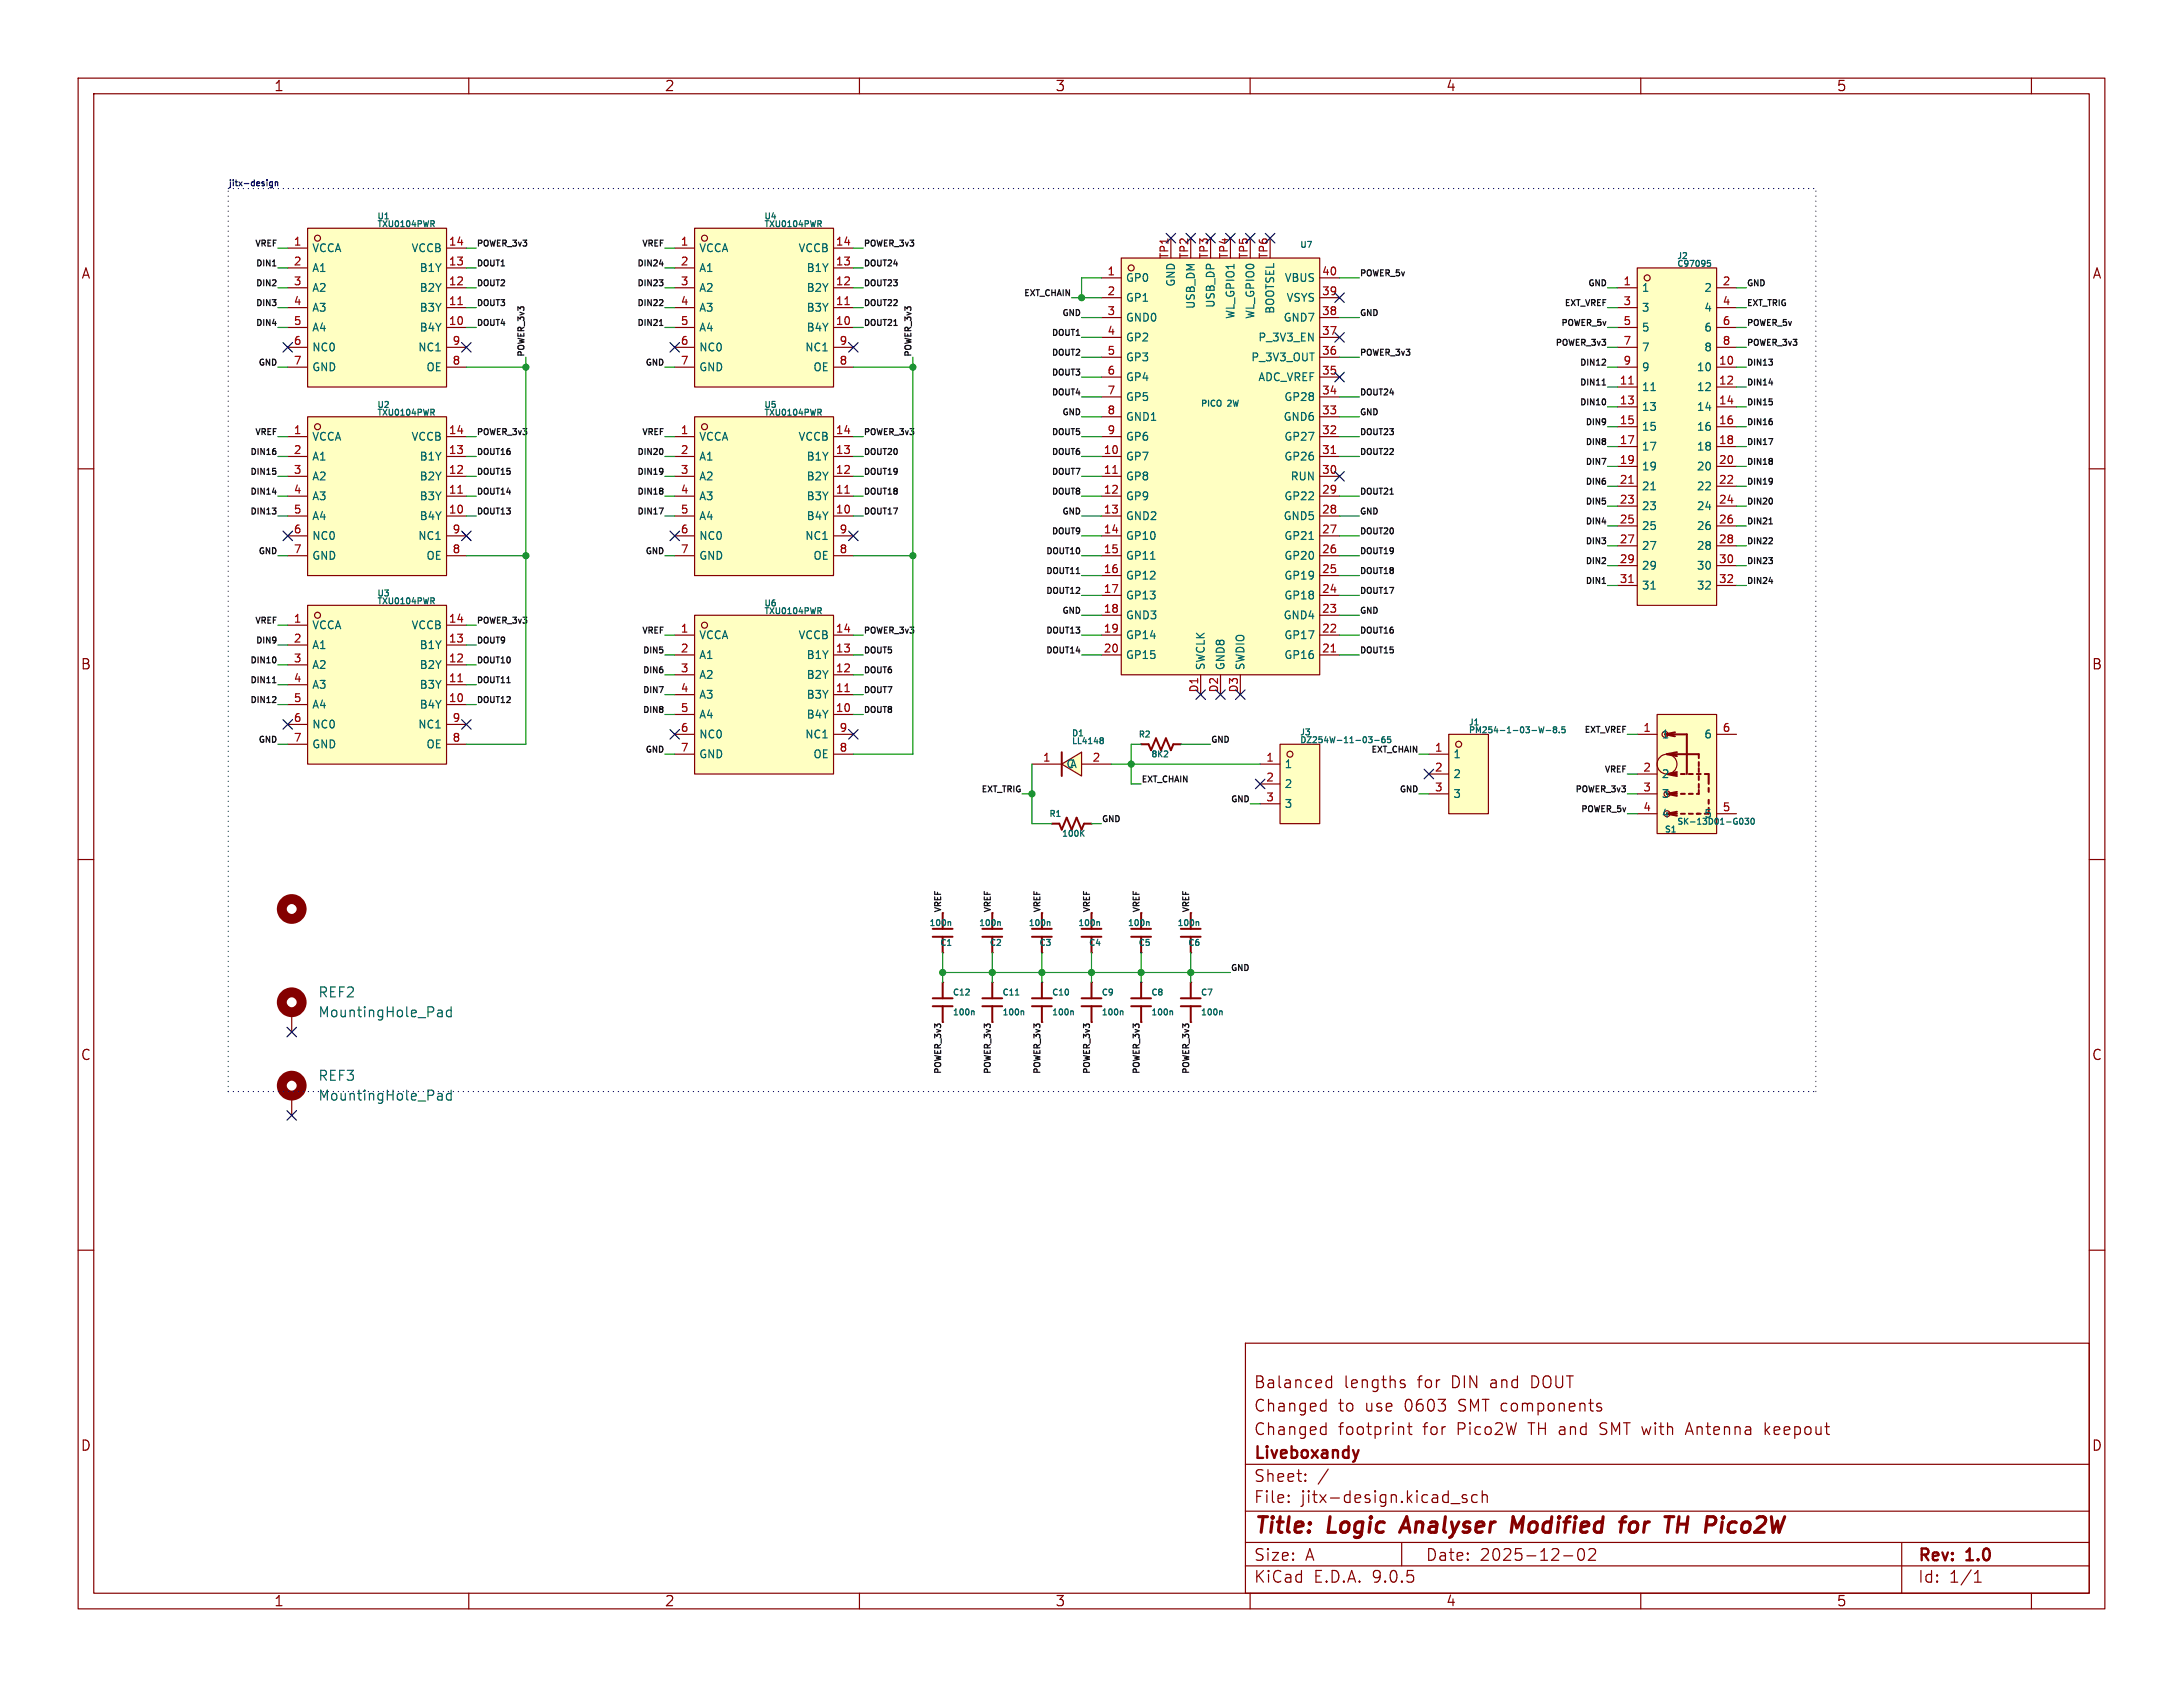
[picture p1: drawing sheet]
<svg xmlns="http://www.w3.org/2000/svg" width="279mm" height="216mm" viewBox="0 0 279 216" stroke-linecap="round" stroke-linejoin="round" font-family="sans-serif">
<defs><g id="words">
<g font-size="2.8" fill="#840000">
<text x="160.4" y="196.8">Title:</text>
<text x="170.1" y="196.8">Logic</text>
<text x="180.3" y="196.8">Analyser</text>
<text x="195.1" y="196.8">Modified</text>
<text x="209.9" y="196.8">for</text>
<text x="216.4" y="196.8">TH</text>
<text x="222.3" y="196.8">Pico2W</text>
</g>
<g font-size="2.1" fill="#840000">
<text x="160.4" y="177.9">Balanced</text>
<text x="172" y="177.9">lengths</text>
<text x="181.5" y="177.9">for</text>
<text x="185.9" y="177.9">DIN</text>
<text x="191" y="177.9">and</text>
<text x="196.4" y="177.9">DOUT</text>
<text x="160.4" y="183.9">Changed</text>
<text x="160.4" y="180.9">Changed</text>
<text x="171.3" y="183.9">footprint</text>
<text x="171.3" y="180.9">to</text>
<text x="174.8" y="180.9">use</text>
<text x="179.9" y="180.9">0603</text>
<text x="182.2" y="183.9">for</text>
<text x="186.7" y="183.9">Pico2W</text>
<text x="187" y="180.9">SMT components</text>
<text x="196" y="183.9">TH and</text>
<text x="205.3" y="183.9">SMT with</text>
<text x="216.7" y="183.9">Antenna</text>
<text x="226.9" y="183.9">keepout</text>
<text x="160.4" y="189.9">Sheet:</text>
<text x="160.4" y="187.1">Liveboxandy</text>
<text x="160.4" y="192.6">File:</text>
<text x="166.5" y="192.6">jitx-design.kicad_sch</text>
<text x="160.4" y="202.8">KiCad</text>
<text x="160.4" y="200">Size:</text>
<text x="167.1" y="200">A</text>
<text x="168.1" y="202.8">E.D.A.</text>
<text x="175.7" y="202.8">9.0.5</text>
<text x="182.4" y="200">Date:</text>
<text x="189.4" y="200">2025-12-02</text>
<text x="245.4" y="200.2">Rev:</text>
<text x="245.4" y="202.8">Id:</text>
<text x="249.5" y="202.8">1/1</text>
<text x="251.8" y="200.2">1.0</text>
</g>
<g font-size="1.8" fill="#840000">
<text x="35" y="11.9">1</text>
<text x="85" y="11.9">2</text>
<text x="135" y="11.9">3</text>
<text x="185" y="11.9">4</text>
<text x="235" y="11.9">5</text>
<text x="10.3" y="35.9">A</text>
<text x="267.7" y="35.9">A</text>
<text x="10.3" y="85.9">B</text>
<text x="267.7" y="85.9">B</text>
<text x="10.3" y="135.9">C</text>
<text x="267.7" y="135.9">C</text>
<text x="10.3" y="185.9">D</text>
<text x="267.7" y="185.9">D</text>
<text x="35" y="205.8">1</text>
<text x="85" y="205.8">2</text>
<text x="135" y="205.8">3</text>
<text x="185" y="205.8">4</text>
<text x="235" y="205.8">5</text>
</g>
<g font-size="1.8" fill="#006464">
<text x="40.6" y="127.9">REF2</text>
<text x="40.6" y="130.4">MountingHole_Pad</text>
<text x="40.6" y="138.5">REF3</text>
<text x="40.6" y="141.1">MountingHole_Pad</text>
</g>
<g font-size="1.4" fill="#a90000">
<text x="37.5" y="31.5">1</text>
<text x="37.5" y="34">2</text>
<text x="57.3" y="31.5">14</text>
<text x="57.3" y="34">13</text>
<text x="87" y="31.5">1</text>
<text x="87" y="34">2</text>
<text x="106.9" y="31.5">14</text>
<text x="106.9" y="34">13</text>
<text x="141.6" y="35.3">1</text>
<text x="149.6" y="33.2" transform="rotate(-90 149.6 33.2)">TP1</text>
<text x="152.1" y="33.2" transform="rotate(-90 152.1 33.2)">TP2</text>
<text x="154.7" y="33.2" transform="rotate(-90 154.7 33.2)">TP3</text>
<text x="157.2" y="33.2" transform="rotate(-90 157.2 33.2)">TP4</text>
<text x="159.8" y="33.2" transform="rotate(-90 159.8 33.2)">TP5</text>
<text x="162.3" y="33.2" transform="rotate(-90 162.3 33.2)">TP6</text>
<text x="169.1" y="35.3">40</text>
<text x="37.5" y="36.6">3</text>
<text x="37.5" y="39.1">4</text>
<text x="37.5" y="41.7">5</text>
<text x="57.3" y="36.6">12</text>
<text x="57.3" y="39.1">11</text>
<text x="57.3" y="41.7">10</text>
<text x="87" y="36.6">3</text>
<text x="87" y="39.1">4</text>
<text x="87" y="41.7">5</text>
<text x="106.9" y="36.6">12</text>
<text x="106.9" y="39.1">11</text>
<text x="106.9" y="41.7">10</text>
<text x="141.6" y="37.8">2</text>
<text x="141.6" y="40.4">3</text>
<text x="169.1" y="37.8">39</text>
<text x="169.1" y="40.4">38</text>
<text x="207.7" y="36.6">1</text>
<text x="207.7" y="39.1">3</text>
<text x="207.7" y="41.7">5</text>
<text x="220.4" y="36.6">2</text>
<text x="220.4" y="39.1">4</text>
<text x="220.4" y="41.7">6</text>
<text x="37.5" y="44.2">6</text>
<text x="37.5" y="46.7">7</text>
<text x="57.8" y="44.2">9</text>
<text x="57.8" y="46.7">8</text>
<text x="87" y="44.2">6</text>
<text x="87" y="46.7">7</text>
<text x="107.3" y="44.2">9</text>
<text x="107.3" y="46.7">8</text>
<text x="141.6" y="42.9">4</text>
<text x="141.6" y="45.5">5</text>
<text x="169.1" y="42.9">37</text>
<text x="169.1" y="45.5">36</text>
<text x="207.7" y="44.2">7</text>
<text x="207.7" y="46.7">9</text>
<text x="219.9" y="46.7">10</text>
<text x="220.4" y="44.2">8</text>
<text x="141.6" y="48">6</text>
<text x="141.6" y="50.5">7</text>
<text x="141.6" y="53.1">8</text>
<text x="169.1" y="48">35</text>
<text x="169.1" y="50.5">34</text>
<text x="169.1" y="53.1">33</text>
<text x="207.2" y="49.3">11</text>
<text x="207.2" y="51.8">13</text>
<text x="219.9" y="49.3">12</text>
<text x="219.9" y="51.8">14</text>
<text x="37.5" y="55.6">1</text>
<text x="37.5" y="58.2">2</text>
<text x="57.3" y="55.6">14</text>
<text x="57.3" y="58.2">13</text>
<text x="87" y="55.6">1</text>
<text x="87" y="58.2">2</text>
<text x="106.9" y="55.6">14</text>
<text x="106.9" y="58.2">13</text>
<text x="141.2" y="58.2">10</text>
<text x="141.6" y="55.6">9</text>
<text x="169.1" y="55.6">32</text>
<text x="169.1" y="58.2">31</text>
<text x="207.2" y="54.4">15</text>
<text x="207.2" y="56.9">17</text>
<text x="207.2" y="59.4">19</text>
<text x="219.9" y="54.4">16</text>
<text x="219.9" y="56.9">18</text>
<text x="219.9" y="59.4">20</text>
<text x="37.5" y="60.7">3</text>
<text x="37.5" y="63.2">4</text>
<text x="37.5" y="65.8">5</text>
<text x="57.3" y="60.7">12</text>
<text x="57.3" y="63.2">11</text>
<text x="57.3" y="65.8">10</text>
<text x="87" y="60.7">3</text>
<text x="87" y="63.2">4</text>
<text x="87" y="65.8">5</text>
<text x="106.9" y="60.7">12</text>
<text x="106.9" y="63.2">11</text>
<text x="106.9" y="65.8">10</text>
<text x="141.2" y="60.7">11</text>
<text x="141.2" y="63.2">12</text>
<text x="141.2" y="65.8">13</text>
<text x="169.1" y="60.7">30</text>
<text x="169.1" y="63.2">29</text>
<text x="169.1" y="65.8">28</text>
<text x="207.2" y="62">21</text>
<text x="207.2" y="64.5">23</text>
<text x="219.9" y="62">22</text>
<text x="219.9" y="64.5">24</text>
<text x="37.5" y="68.3">6</text>
<text x="37.5" y="70.9">7</text>
<text x="57.8" y="68.3">9</text>
<text x="57.8" y="70.9">8</text>
<text x="87" y="68.3">6</text>
<text x="87" y="70.9">7</text>
<text x="107.3" y="68.3">9</text>
<text x="107.3" y="70.9">8</text>
<text x="141.2" y="68.3">14</text>
<text x="141.2" y="70.9">15</text>
<text x="169.1" y="68.3">27</text>
<text x="169.1" y="70.9">26</text>
<text x="207.2" y="67.1">25</text>
<text x="207.2" y="69.6">27</text>
<text x="219.9" y="67.1">26</text>
<text x="219.9" y="69.6">28</text>
<text x="141.2" y="73.4">16</text>
<text x="141.2" y="75.9">17</text>
<text x="169.1" y="73.4">25</text>
<text x="169.1" y="75.9">24</text>
<text x="207.2" y="72.1">29</text>
<text x="207.2" y="74.7">31</text>
<text x="219.9" y="72.1">30</text>
<text x="219.9" y="74.7">32</text>
<text x="37.5" y="79.8">1</text>
<text x="37.5" y="82.3">2</text>
<text x="57.3" y="79.8">14</text>
<text x="57.3" y="82.3">13</text>
<text x="87" y="81">1</text>
<text x="87" y="83.6">2</text>
<text x="106.9" y="81">14</text>
<text x="106.9" y="83.6">13</text>
<text x="141.2" y="78.5">18</text>
<text x="141.2" y="81">19</text>
<text x="141.2" y="83.6">20</text>
<text x="169.1" y="78.5">23</text>
<text x="169.1" y="81">22</text>
<text x="169.1" y="83.6">21</text>
<text x="37.5" y="84.8">3</text>
<text x="37.5" y="87.4">4</text>
<text x="37.5" y="89.9">5</text>
<text x="57.3" y="84.8">12</text>
<text x="57.3" y="87.4">11</text>
<text x="57.3" y="89.9">10</text>
<text x="87" y="86.1">3</text>
<text x="87" y="88.6">4</text>
<text x="106.9" y="86.1">12</text>
<text x="106.9" y="88.6">11</text>
<text x="153.4" y="88.7" transform="rotate(-90 153.4 88.7)">D1</text>
<text x="156" y="88.7" transform="rotate(-90 156 88.7)">D2</text>
<text x="158.5" y="88.7" transform="rotate(-90 158.5 88.7)">D3</text>
<text x="37.5" y="92.5">6</text>
<text x="37.5" y="95">7</text>
<text x="57.8" y="92.5">9</text>
<text x="57.8" y="95">8</text>
<text x="87" y="91.2">5</text>
<text x="87" y="93.7">6</text>
<text x="106.9" y="91.2">10</text>
<text x="107.3" y="93.7">9</text>
<text x="210.2" y="93.7">1</text>
<text x="220.4" y="93.7">6</text>
<text x="87" y="96.3">7</text>
<text x="107.3" y="96.3">8</text>
<text x="133.4" y="97.5">1</text>
<text x="139.7" y="97.5">2</text>
<text x="162" y="97.5">1</text>
<text x="162" y="100.1">2</text>
<text x="183.5" y="96.3">1</text>
<text x="183.5" y="98.8">2</text>
<text x="183.5" y="101.3">3</text>
<text x="210.2" y="98.8">2</text>
<text x="210.2" y="101.3">3</text>
<text x="162" y="102.6">3</text>
<text x="210.2" y="103.9">4</text>
<text x="220.4" y="103.9">5</text>
</g>
<g font-size="1.4" fill="#006464">
<text x="39.9" y="32.5">VCCA</text>
<text x="39.9" y="35">A1</text>
<text x="52.5" y="32.5">VCCB</text>
<text x="53.6" y="35">B1Y</text>
<text x="89.4" y="32.5">VCCA</text>
<text x="89.4" y="35">A1</text>
<text x="102.1" y="32.5">VCCB</text>
<text x="103.1" y="35">B1Y</text>
<text x="39.9" y="37.6">A2</text>
<text x="39.9" y="40.1">A3</text>
<text x="53.6" y="37.6">B2Y</text>
<text x="53.6" y="40.1">B3Y</text>
<text x="89.4" y="37.6">A2</text>
<text x="89.4" y="40.1">A3</text>
<text x="103.1" y="37.6">B2Y</text>
<text x="103.1" y="40.1">B3Y</text>
<text x="144" y="36.3">GP0</text>
<text x="144" y="38.8">GP1</text>
<text x="144" y="41.4">GND0</text>
<text x="150.6" y="36.8" transform="rotate(-90 150.6 36.8)">GND</text>
<text x="153.1" y="39.7" transform="rotate(-90 153.1 39.7)">USB_DM</text>
<text x="155.7" y="39.5" transform="rotate(-90 155.7 39.5)">USB_DP</text>
<text x="158.2" y="41" transform="rotate(-90 158.2 41)">WL_GPIO1</text>
<text x="160.7" y="41" transform="rotate(-90 160.7 41)">WL_GPIO0</text>
<text x="163.3" y="40.3" transform="rotate(-90 163.3 40.3)">BOOTSEL</text>
<text x="164.1" y="41.4">GND7</text>
<text x="164.3" y="36.3">VBUS</text>
<text x="164.5" y="38.8">VSYS</text>
<text x="210.1" y="37.6">1</text>
<text x="210.1" y="40.1">3</text>
<text x="218" y="37.6">2</text>
<text x="218" y="40.1">4</text>
<text x="39.9" y="42.6">A4</text>
<text x="39.9" y="45.2">NC0</text>
<text x="39.9" y="47.7">GND</text>
<text x="53.4" y="45.2">NC1</text>
<text x="53.6" y="42.6">B4Y</text>
<text x="54.4" y="47.7">OE</text>
<text x="89.4" y="42.6">A4</text>
<text x="89.4" y="45.2">NC0</text>
<text x="89.4" y="47.7">GND</text>
<text x="102.9" y="45.2">NC1</text>
<text x="103.1" y="42.6">B4Y</text>
<text x="104" y="47.7">OE</text>
<text x="144" y="43.9">GP2</text>
<text x="144" y="46.4">GP3</text>
<text x="160" y="46.4">P_3V3_OUT</text>
<text x="160.9" y="43.9">P_3V3_EN</text>
<text x="210.1" y="42.6">5</text>
<text x="210.1" y="45.2">7</text>
<text x="210.1" y="47.7">9</text>
<text x="217" y="47.7">10</text>
<text x="218" y="42.6">6</text>
<text x="218" y="45.2">8</text>
<text x="144" y="49">GP4</text>
<text x="144" y="51.5">GP5</text>
<text x="160.9" y="49">ADC_VREF</text>
<text x="164.2" y="51.5">GP28</text>
<text x="210.1" y="50.3">11</text>
<text x="210.1" y="52.8">13</text>
<text x="217" y="50.3">12</text>
<text x="217" y="52.8">14</text>
<text x="39.9" y="56.6">VCCA</text>
<text x="39.9" y="59.1">A1</text>
<text x="52.5" y="56.6">VCCB</text>
<text x="53.6" y="59.1">B1Y</text>
<text x="89.4" y="56.6">VCCA</text>
<text x="89.4" y="59.1">A1</text>
<text x="102.1" y="56.6">VCCB</text>
<text x="103.1" y="59.1">B1Y</text>
<text x="144" y="54.1">GND1</text>
<text x="144" y="56.6">GP6</text>
<text x="144" y="59.1">GP7</text>
<text x="164.1" y="54.1">GND6</text>
<text x="164.2" y="56.6">GP27</text>
<text x="164.2" y="59.1">GP26</text>
<text x="210.1" y="55.3">15</text>
<text x="210.1" y="57.9">17</text>
<text x="217" y="55.3">16</text>
<text x="217" y="57.9">18</text>
<text x="39.9" y="61.7">A2</text>
<text x="39.9" y="64.2">A3</text>
<text x="53.6" y="61.7">B2Y</text>
<text x="53.6" y="64.2">B3Y</text>
<text x="89.4" y="61.7">A2</text>
<text x="89.4" y="64.2">A3</text>
<text x="103.1" y="61.7">B2Y</text>
<text x="103.1" y="64.2">B3Y</text>
<text x="144" y="61.7">GP8</text>
<text x="144" y="64.2">GP9</text>
<text x="164.2" y="64.2">GP22</text>
<text x="165" y="61.7">RUN</text>
<text x="210.1" y="60.4">19</text>
<text x="210.1" y="63">21</text>
<text x="210.1" y="65.5">23</text>
<text x="217" y="60.4">20</text>
<text x="217" y="63">22</text>
<text x="217" y="65.5">24</text>
<text x="39.9" y="66.8">A4</text>
<text x="39.9" y="69.3">NC0</text>
<text x="39.9" y="71.8">GND</text>
<text x="53.4" y="69.3">NC1</text>
<text x="53.6" y="66.8">B4Y</text>
<text x="54.4" y="71.8">OE</text>
<text x="89.4" y="66.8">A4</text>
<text x="89.4" y="69.3">NC0</text>
<text x="89.4" y="71.8">GND</text>
<text x="102.9" y="69.3">NC1</text>
<text x="103.1" y="66.8">B4Y</text>
<text x="104" y="71.8">OE</text>
<text x="144" y="66.8">GND2</text>
<text x="144" y="69.3">GP10</text>
<text x="144" y="71.8">GP11</text>
<text x="164.1" y="66.8">GND5</text>
<text x="164.2" y="69.3">GP21</text>
<text x="164.2" y="71.8">GP20</text>
<text x="210.1" y="68">25</text>
<text x="210.1" y="70.6">27</text>
<text x="217" y="68">26</text>
<text x="217" y="70.6">28</text>
<text x="144" y="74.4">GP12</text>
<text x="144" y="76.9">GP13</text>
<text x="164.2" y="74.4">GP19</text>
<text x="164.2" y="76.9">GP18</text>
<text x="210.1" y="73.1">29</text>
<text x="210.1" y="75.7">31</text>
<text x="217" y="73.1">30</text>
<text x="217" y="75.7">32</text>
<text x="39.9" y="80.7">VCCA</text>
<text x="39.9" y="83.3">A1</text>
<text x="52.5" y="80.7">VCCB</text>
<text x="53.6" y="83.3">B1Y</text>
<text x="89.4" y="82">VCCA</text>
<text x="102.1" y="82">VCCB</text>
<text x="144" y="79.5">GND3</text>
<text x="144" y="82">GP14</text>
<text x="164.1" y="79.5">GND4</text>
<text x="164.2" y="82">GP17</text>
<text x="39.9" y="85.8">A2</text>
<text x="39.9" y="88.4">A3</text>
<text x="53.6" y="85.8">B2Y</text>
<text x="53.6" y="88.4">B3Y</text>
<text x="89.4" y="84.5">A1</text>
<text x="89.4" y="87.1">A2</text>
<text x="89.4" y="89.6">A3</text>
<text x="103.1" y="84.5">B1Y</text>
<text x="103.1" y="87.1">B2Y</text>
<text x="103.1" y="89.6">B3Y</text>
<text x="144" y="84.5">GP15</text>
<text x="154.4" y="85.9" transform="rotate(-90 154.4 85.9)">SWCLK</text>
<text x="156.9" y="85.9" transform="rotate(-90 156.9 85.9)">GND8</text>
<text x="159.5" y="85.9" transform="rotate(-90 159.5 85.9)">SWDIO</text>
<text x="164.2" y="84.5">GP16</text>
<text x="39.9" y="90.9">A4</text>
<text x="39.9" y="93.4">NC0</text>
<text x="39.9" y="96">GND</text>
<text x="53.4" y="93.4">NC1</text>
<text x="53.6" y="90.9">B4Y</text>
<text x="54.4" y="96">OE</text>
<text x="89.4" y="92.2">A4</text>
<text x="89.4" y="94.7">NC0</text>
<text x="102.9" y="94.7">NC1</text>
<text x="103.1" y="92.2">B4Y</text>
<text x="212.6" y="94.7">1</text>
<text x="218" y="94.7">6</text>
<text x="89.4" y="97.2">GND</text>
<text x="104" y="97.2">OE</text>
<text x="136.4" y="98.5">CA</text>
<text x="164.3" y="98.5">1</text>
<text x="164.3" y="101.1">2</text>
<text x="185.9" y="97.2">1</text>
<text x="185.9" y="99.8">2</text>
<text x="212.6" y="99.8">2</text>
<text x="164.3" y="103.6">3</text>
<text x="185.9" y="102.3">3</text>
<text x="212.6" y="102.3">3</text>
<text x="212.6" y="104.9">4</text>
<text x="218" y="104.9">5</text>
</g>
<text font-size="1.1" fill="#0000c2" x="29.2" y="23.9">jitx-design</text>
<g font-size="1.1" fill="#006464">
<text x="48.2" y="29.3">TXU0104PWR</text>
<text x="48.2" y="28.3">U1</text>
<text x="97.7" y="29.3">TXU0104PWR</text>
<text x="97.7" y="28.3">U4</text>
<text x="166.3" y="31.9">U7</text>
<text x="214.5" y="33.4">J2</text>
<text x="214.5" y="34.4">C97095</text>
<text x="48.2" y="53.4">TXU0104PWR</text>
<text x="48.2" y="52.4">U2</text>
<text x="97.7" y="53.4">TXU0104PWR</text>
<text x="97.7" y="52.4">U5</text>
<text x="153.6" y="52.2">PICO</text>
<text x="157.2" y="52.2">2W</text>
<text x="48.2" y="77.5">TXU0104PWR</text>
<text x="48.2" y="76.5">U3</text>
<text x="97.7" y="77.8">U6</text>
<text x="97.7" y="78.8">TXU0104PWR</text>
<text x="137.1" y="94.4">D1</text>
<text x="137.1" y="95.4">LL4148</text>
<text x="145.6" y="94.6">R2</text>
<text x="166.3" y="94.3">J3</text>
<text x="166.3" y="95.3">DZ254W-11-03-65</text>
<text x="187.9" y="93">J1</text>
<text x="187.9" y="94">PM254-1-03-W-8.5</text>
<text x="147.2" y="97.1">8K2</text>
<text x="134.2" y="104.7">R1</text>
<text x="135.8" y="107.3">100K</text>
<text x="213" y="106.7">S1</text>
<text x="214.5" y="105.7">SK-13D01-G030</text>
<text x="118.8" y="118.7">100n</text>
<text x="125.2" y="118.7">100n</text>
<text x="131.5" y="118.7">100n</text>
<text x="137.9" y="118.7">100n</text>
<text x="144.2" y="118.7">100n</text>
<text x="150.6" y="118.7">100n</text>
<text x="120.2" y="121.3">C1</text>
<text x="126.6" y="121.3">C2</text>
<text x="132.9" y="121.3">C3</text>
<text x="139.3" y="121.3">C4</text>
<text x="145.6" y="121.3">C5</text>
<text x="152" y="121.3">C6</text>
<text x="121.8" y="130.1">100n</text>
<text x="121.8" y="127.6">C12</text>
<text x="128.2" y="130.1">100n</text>
<text x="128.2" y="127.6">C11</text>
<text x="134.5" y="130.1">100n</text>
<text x="134.5" y="127.6">C10</text>
<text x="140.9" y="127.6">C9</text>
<text x="140.9" y="130.1">100n</text>
<text x="147.2" y="127.6">C8</text>
<text x="147.2" y="130.1">100n</text>
<text x="153.6" y="127.6">C7</text>
<text x="153.6" y="130.1">100n</text>
</g>
<g font-size="1.1" fill="#0f0f0f">
<text x="32.5" y="31.6">VREF</text>
<text x="32.6" y="34.1">DIN1</text>
<text x="61" y="34.1">DOUT1</text>
<text x="61" y="31.6">POWER_3v3</text>
<text x="81.4" y="34.1">DIN24</text>
<text x="82" y="31.6">VREF</text>
<text x="110.5" y="34.1">DOUT24</text>
<text x="110.5" y="31.6">POWER_3v3</text>
<text x="174" y="35.4">POWER_5v</text>
<text x="32.6" y="39.2">DIN3</text>
<text x="32.6" y="41.8">DIN4</text>
<text x="32.6" y="36.7">DIN2</text>
<text x="61" y="39.2">DOUT3</text>
<text x="61" y="41.8">DOUT4</text>
<text x="61" y="36.7">DOUT2</text>
<text x="81.4" y="39.2">DIN22</text>
<text x="81.4" y="41.8">DIN21</text>
<text x="81.4" y="36.7">DIN23</text>
<text x="110.5" y="39.2">DOUT22</text>
<text x="110.5" y="41.8">DOUT21</text>
<text x="110.5" y="36.7">DOUT23</text>
<text x="130.9" y="37.9">EXT_CHAIN</text>
<text x="135.8" y="40.5">GND</text>
<text x="174" y="40.5">GND</text>
<text x="199.7" y="41.8">POWER_5v</text>
<text x="200.1" y="39.2">EXT_VREF</text>
<text x="203.1" y="36.7">GND</text>
<text x="223.5" y="36.7">GND</text>
<text x="223.5" y="39.2">EXT_TRIG</text>
<text x="223.5" y="41.8">POWER_5v</text>
<text x="32.9" y="46.8">GND</text>
<text x="67.2" y="45.7" transform="rotate(-90 67.2 45.7)">POWER_3v3</text>
<text x="82.5" y="46.8">GND</text>
<text x="116.7" y="45.7" transform="rotate(-90 116.7 45.7)">POWER_3v3</text>
<text x="134.5" y="45.6">DOUT2</text>
<text x="134.5" y="43">DOUT1</text>
<text x="174" y="45.6">POWER_3v3</text>
<text x="198.9" y="44.3">POWER_3v3</text>
<text x="202.1" y="46.8">DIN12</text>
<text x="223.5" y="44.3">POWER_3v3</text>
<text x="223.5" y="46.8">DIN13</text>
<text x="134.5" y="48.1">DOUT3</text>
<text x="134.5" y="50.6">DOUT4</text>
<text x="135.8" y="53.2">GND</text>
<text x="174" y="53.2">GND</text>
<text x="174" y="50.6">DOUT24</text>
<text x="202.1" y="51.9">DIN10</text>
<text x="202.1" y="49.4">DIN11</text>
<text x="223.5" y="51.9">DIN15</text>
<text x="223.5" y="49.4">DIN14</text>
<text x="31.9" y="58.3">DIN16</text>
<text x="32.5" y="55.7">VREF</text>
<text x="61" y="55.7">POWER_3v3</text>
<text x="61" y="58.3">DOUT16</text>
<text x="81.4" y="58.3">DIN20</text>
<text x="82" y="55.7">VREF</text>
<text x="110.5" y="55.7">POWER_3v3</text>
<text x="110.5" y="58.3">DOUT20</text>
<text x="134.5" y="55.7">DOUT5</text>
<text x="134.5" y="58.3">DOUT6</text>
<text x="174" y="55.7">DOUT23</text>
<text x="174" y="58.3">DOUT22</text>
<text x="202.8" y="59.5">DIN7</text>
<text x="202.8" y="57">DIN8</text>
<text x="202.8" y="54.5">DIN9</text>
<text x="223.5" y="57">DIN17</text>
<text x="223.5" y="54.5">DIN16</text>
<text x="223.5" y="59.5">DIN18</text>
<text x="31.9" y="63.3">DIN14</text>
<text x="31.9" y="65.9">DIN13</text>
<text x="31.9" y="60.8">DIN15</text>
<text x="61" y="65.9">DOUT13</text>
<text x="61" y="63.3">DOUT14</text>
<text x="61" y="60.8">DOUT15</text>
<text x="81.4" y="65.9">DIN17</text>
<text x="81.4" y="60.8">DIN19</text>
<text x="81.4" y="63.3">DIN18</text>
<text x="110.5" y="60.8">DOUT19</text>
<text x="110.5" y="63.3">DOUT18</text>
<text x="110.5" y="65.9">DOUT17</text>
<text x="134.5" y="60.8">DOUT7</text>
<text x="134.5" y="63.3">DOUT8</text>
<text x="135.8" y="65.9">GND</text>
<text x="174" y="65.9">GND</text>
<text x="174" y="63.3">DOUT21</text>
<text x="202.8" y="64.6">DIN5</text>
<text x="202.8" y="62.1">DIN6</text>
<text x="223.5" y="64.6">DIN20</text>
<text x="223.5" y="62.1">DIN19</text>
<text x="32.9" y="71">GND</text>
<text x="82.5" y="71">GND</text>
<text x="133.7" y="71">DOUT10</text>
<text x="134.5" y="68.4">DOUT9</text>
<text x="174" y="71">DOUT19</text>
<text x="174" y="68.4">DOUT20</text>
<text x="202.8" y="67.2">DIN4</text>
<text x="202.8" y="69.7">DIN3</text>
<text x="223.5" y="69.7">DIN22</text>
<text x="223.5" y="67.2">DIN21</text>
<text x="133.7" y="73.5">DOUT11</text>
<text x="133.7" y="76">DOUT12</text>
<text x="174" y="73.5">DOUT18</text>
<text x="174" y="76">DOUT17</text>
<text x="202.8" y="74.8">DIN1</text>
<text x="202.8" y="72.2">DIN2</text>
<text x="223.5" y="74.8">DIN24</text>
<text x="223.5" y="72.2">DIN23</text>
<text x="32.5" y="79.9">VREF</text>
<text x="32.6" y="82.4">DIN9</text>
<text x="61" y="79.9">POWER_3v3</text>
<text x="61" y="82.4">DOUT9</text>
<text x="82" y="81.1">VREF</text>
<text x="82.1" y="83.7">DIN5</text>
<text x="110.5" y="83.7">DOUT5</text>
<text x="110.5" y="81.1">POWER_3v3</text>
<text x="133.7" y="83.7">DOUT14</text>
<text x="133.7" y="81.1">DOUT13</text>
<text x="135.8" y="78.6">GND</text>
<text x="174" y="83.7">DOUT15</text>
<text x="174" y="81.1">DOUT16</text>
<text x="174" y="78.6">GND</text>
<text x="31.9" y="84.9">DIN10</text>
<text x="31.9" y="87.5">DIN11</text>
<text x="61" y="87.5">DOUT11</text>
<text x="61" y="84.9">DOUT10</text>
<text x="82.1" y="86.2">DIN6</text>
<text x="82.1" y="88.7">DIN7</text>
<text x="110.5" y="86.2">DOUT6</text>
<text x="110.5" y="88.7">DOUT7</text>
<text x="31.9" y="90">DIN12</text>
<text x="32.9" y="95.1">GND</text>
<text x="61" y="90">DOUT12</text>
<text x="82.1" y="91.3">DIN8</text>
<text x="110.5" y="91.3">DOUT8</text>
<text x="154.9" y="95.1">GND</text>
<text x="202.6" y="93.8">EXT_VREF</text>
<text x="82.5" y="96.4">GND</text>
<text x="125.5" y="101.4">EXT_TRIG</text>
<text x="146" y="100.2">EXT_CHAIN</text>
<text x="175.4" y="96.4">EXT_CHAIN</text>
<text x="179" y="101.4">GND</text>
<text x="201.5" y="101.4">POWER_3v3</text>
<text x="205.2" y="98.9">VREF</text>
<text x="141" y="105.3">GND</text>
<text x="157.4" y="102.7">GND</text>
<text x="202.2" y="104">POWER_5v</text>
<text x="120.5" y="116.8" transform="rotate(-90 120.5 116.8)">VREF</text>
<text x="126.8" y="116.8" transform="rotate(-90 126.8 116.8)">VREF</text>
<text x="133.2" y="116.8" transform="rotate(-90 133.2 116.8)">VREF</text>
<text x="139.5" y="116.8" transform="rotate(-90 139.5 116.8)">VREF</text>
<text x="145.9" y="116.8" transform="rotate(-90 145.9 116.8)">VREF</text>
<text x="152.2" y="116.8" transform="rotate(-90 152.2 116.8)">VREF</text>
<text x="157.5" y="124.3">GND</text>
<text x="120.5" y="137.6" transform="rotate(-90 120.5 137.6)">POWER_3v3</text>
<text x="126.8" y="137.6" transform="rotate(-90 126.8 137.6)">POWER_3v3</text>
<text x="133.2" y="137.6" transform="rotate(-90 133.2 137.6)">POWER_3v3</text>
<text x="139.5" y="137.6" transform="rotate(-90 139.5 137.6)">POWER_3v3</text>
<text x="145.9" y="137.6" transform="rotate(-90 145.9 137.6)">POWER_3v3</text>
<text x="152.2" y="137.6" transform="rotate(-90 152.2 137.6)">POWER_3v3</text>
</g>
</g></defs>
<g fill="none" stroke="#840000" stroke-width=".15">
<path d="M10 10h259.4v195.9h-259.4zM12 12h255.4v191.9h-255.4zM60 10v2M110 10v2M160 10v2M210 10v2M260 10v2M10 60h2M267.4 60h2M10 110h2M267.4 110h2M10 160h2"/>
<path d="M159.4 171.9h108v32h-108zM169.3 179.6l.4 .1M169.7 179.1v1.5M169.7 177.3l.3 .3 .4-.1M170.4 176.1v1.5M170.4 176.7l-.4-.1-.3 .3M179.3 177l.5 .2 .1 .1-.1 .2-.4 .1M179.3 176.7l.1-.1 .4 .1M204.6 179.6l.3 .1M267.4 160h2M159.4 197.4h108M159.4 193.4h108"/>
<path d="M159.4 187.4h108M164.9 192.1l.1 .1-.1 .1M164.9 192.1v.1v.1M164.9 191.4v.1M164.9 192.1v.2M164.9 191.4h.1l-.1 .1M167.1 189.4v.1v.1M167.1 189.4l-.1 .1 .1 .1M167.1 188.7v.1M167.1 189.4v.2M167.1 188.7h-.1l.1 .1M169.3 182.6l.4 .1"/>
<path d="M169.7 182.1v1.5M169.7 183.5l-.4 .1M169.7 180.5l-.4 .1M170 188l-1.3 1.9M179.4 197.4v3M179.4 182.6l.2 .2v.8M180.1 182.6h.6M180.4 182.1v1.3v.1l.3 .1M185.7 192.4h1.2M187.7 191.4l-.3-.1-.3 .2 .1 .2 .5 .2 .1 .1-.1 .2-.1 .1-.5-.1M189.1 191.4l-.5-.1-.2 .3v.4l.1 .2 .1 .1 .5-.1M189.7 191.4a.37 .37 0 0 1 .7 .1v.8"/>
<path d="M189.7 190.8v1.5M200.1 199.1h1.2M202.1 198.3a.36 .36 0 0 1 .3-.1 .36 .36 0 0 1 .3 .3 .77 .77 0 0 1-.4 1.2 .91 .91 0 0 1-.2-1.4zM203.4 198.3l.2-.1h.3a.41 .41 0 0 1 .2 .6l-.8 .9h.9M204.6 180.1l.3 .1 .1 .2-.2 .2h-.3M215.9 183.2h.7M216.2 182.1l-.5 1.5M225.9 182.1v1.5M226.1 183l.4 .6M226.5 182.6l-.6 .6M243.4 197.4v6.5M60 203.9v2"/>
<path d="M110 203.9v2M159.4 200.4h108M160 203.9v2M210 203.9v2M252.7 202.5h.9M252.7 201.4l.4-.4v1.5M260 203.9v2"/>
</g>
<path d="M180 194.1l-.9 2M195 194.1l-.8 1.4-.5-1.4-.3 2M207.3 194.8h.8M208.1 194.1l-.4 .1M209.3 194.8a.62 .62 0 0 0-.7 .4l-.1 .5 .1 .2a.52 .52 0 0 0 .7 .1M214.8 195.1h1.1M214.9 194.1l-.2 2M216 194.1l-.2 2M221.2 195.9l.3 .2h.4M221.7 194.8l-.5 .4" fill="none" stroke="#840000" stroke-width=".4"/>
<path d="M173.9 185.6l-.4 1" fill="none" stroke="#840000" stroke-width=".3"/>
<path d="M143.5 33h25.4v53.4h-25.4z" fill="#ffffc2"/>
<circle cx="144.8" cy="34.3" r=".38" fill="#ffffc2" stroke="#ffffc2" stroke-width=".13"/>
<g fill="none" stroke="#840000" stroke-width=".15">
<path d="M141 35.6h2.5M141 38.1h2.5M143.5 33h25.4v53.4h-25.4zM149.9 30.5v2.5M152.4 30.5v2.5M154.9 30.5v2.5M157.5 30.5v2.5M160 30.5v2.5M162.6 30.5v2.5M168.9 35.6h2.5M168.9 38.1h2.5M141 40.6h2.5"/>
<path d="M141 43.2h2.5M141 45.7h2.5M141 48.3h2.5M141 50.8h2.5M141 53.3h2.5M141 55.9h2.5M141 58.4h2.5M168.9 40.6h2.5M168.9 43.2h2.5M168.9 45.7h2.5M168.9 48.3h2.5M168.9 50.8h2.5"/>
<path d="M168.9 53.3h2.5M168.9 55.9h2.5M168.9 58.4h2.5M141 61h2.5M141 63.5h2.5M141 66h2.5M141 68.6h2.5M141 71.1h2.5M141 73.7h2.5M141 76.2h2.5M141 78.7h2.5M168.9 61h2.5"/>
<path d="M168.9 63.5h2.5M168.9 66h2.5M168.9 68.6h2.5M168.9 71.1h2.5M168.9 73.7h2.5M168.9 76.2h2.5M168.9 78.7h2.5M141 81.3h2.5M141 83.8h2.5M153.7 86.4v2.5M156.2 86.4v2.5M158.7 86.4v2.5"/>
<path d="M168.9 81.3h2.5M168.9 83.8h2.5"/>
<circle cx="144.8" cy="34.3" r=".38"/>
</g>
<path d="M170.4 58h.5M142.4 60.6h.6M170.4 83.4h.5" fill="none" stroke="#a90000" stroke-width=".15"/>
<path d="M147.3 71.6h.5M167.5 69h.6" fill="none" stroke="#006464" stroke-width=".15"/>
<path d="M163.8 95.3h5.1v10.1h-5.1z" fill="#ffffc2"/>
<circle cx="165.1" cy="96.5" r=".38" fill="#ffffc2" stroke="#ffffc2" stroke-width=".13"/>
<g fill="none" stroke="#840000" stroke-width=".15">
<path d="M161.3 97.8h2.5M163.8 95.3h5.1v10.1h-5.1zM161.3 100.3h2.5M161.3 102.9h2.5"/>
<circle cx="165.1" cy="96.5" r=".38"/>
</g>
<path d="M175.1 94.3h.5l-.2 .3h.2v.3l-.1 .1h-.2M175.9 94.8h.6M177.2 94.3h-.2l-.1 .2v.4l.1 .1h.2v-.4h-.2l-.1 .1M178 94.3h-.4v.3h.3l.1 .4h-.1h-.3" fill="none" stroke="#006464" stroke-width=".15"/>
<path d="M212.1 91.4h7.6v15.3h-7.6z" fill="#ffffc2"/>
<path d="M213.1 94h2.8" fill="none" stroke="#ffffc2" stroke-width=".13"/>
<g fill="#ffffc2">
<path d="M213.1 94l1.3-.3z"/>
<path d="M213.1 94l1.3 .2z"/>
</g>
<path d="M213.4 96.5h4" fill="none" stroke="#ffffc2" stroke-width=".13"/>
<g fill="#ffffc2">
<path d="M213.4 96.5l1.2-.2z"/>
<path d="M213.4 96.5l1.2 .3z"/>
<path d="M217.4 96.5v.5z"/>
</g>
<circle cx="213.4" cy="97.8" r="1.27" fill="#ffffc2" stroke="#ffffc2" stroke-width=".13"/>
<g fill="#ffffc2">
<path d="M217.4 97.5v.5z"/>
<path d="M217.4 98.3v.5z"/>
<path d="M218.2 99.1h.5z"/>
<path d="M217.2 99.1h.5z"/>
<path d="M216.2 99.1h.5z"/>
</g>
<path d="M215.9 94v5.1" fill="none" stroke="#ffffc2" stroke-width=".13"/>
<g fill="#ffffc2">
<path d="M215.1 99.1h.5z"/>
<path d="M213.4 99.1h1.2z"/>
<path d="M213.4 99.1l1.2-.3z"/>
<path d="M213.4 99.1l1.2 .2z"/>
<path d="M217.4 99.3v.5z"/>
<path d="M218.7 99.1v1.2z"/>
<path d="M217.4 100.3v.5z"/>
<path d="M218.7 100.8v.5z"/>
<path d="M217.4 101.1v.5z"/>
<path d="M217.2 101.6h.2z"/>
<path d="M216.2 101.6h.5z"/>
<path d="M215.1 101.6h.5z"/>
<path d="M213.4 101.6h1.2z"/>
<path d="M213.4 101.6l1.2-.3z"/>
<path d="M213.4 101.6l1.2 .3z"/>
<path d="M218.7 102.4v.5z"/>
<path d="M218.7 103.4v.7z"/>
<path d="M217.2 104.1h.5z"/>
<path d="M217.2 104.1h.2z"/>
<path d="M216.2 104.1h.5z"/>
<path d="M215.1 104.1h.5z"/>
<path d="M213.4 104.1h1.2z"/>
<path d="M213.4 104.1l1.2-.2z"/>
<path d="M213.4 104.1l1.2 .3z"/>
</g>
<g fill="none" stroke="#840000" stroke-width=".15">
<path d="M209.5 94h2.6M209.5 99.1h2.6M212.1 91.4h7.6v15.3h-7.6zM219.7 94h2.5M209.5 101.6h2.6M209.5 104.1h2.6M219.7 104.1h2.5"/>
<circle cx="213.4" cy="97.8" r="1.27"/>
</g>
<g fill="none" stroke="#840000" stroke-width=".25">
<path d="M213.1 94h2.8v5.1M213.1 94l1.3 .2M213.4 96.5h4v.5M213.4 96.5l1.2 .3M213.4 99.1h1.2M213.4 99.1l1.2 .2M214.4 93.7l-1.3 .3M214.6 96.3l-1.2 .2M214.6 98.8l-1.2 .3M215.1 99.1h.5M216.2 99.1h.5M217.2 99.1h.5"/>
<path d="M217.4 97.5v.5M217.4 98.3v.5M217.4 99.3v.5M218.2 99.1h.5v1.2M213.4 101.6h1.2M213.4 101.6l1.2 .3M213.4 104.1h1.2M213.4 104.1l1.2 .3M214.6 101.3l-1.2 .3M214.6 103.9l-1.2 .2M215.1 101.6h.5M215.1 104.1h.5"/>
<path d="M216.2 101.6h.5M216.2 104.1h.5M217.2 104.1h.5M217.4 100.3v.5M217.4 101.1v.5h-.2M218.7 100.8v.5M218.7 102.4v.5M218.7 103.4v.7"/>
</g>
<path d="M222.7 104.8l.1-.1a.41 .41 0 0 1 .3 .4 .41 .41 0 0 1-.3 .4l-.1-.1M223.3 104.7h.5l-.2 .3 .2 .1v.3l-.1 .1-.4-.1M224.2 104.8l.1-.1a.41 .41 0 0 1 .2 .4 .41 .41 0 0 1-.2 .4 .51 .51 0 0 1-.1-.7z" fill="none" stroke="#006464" stroke-width=".15"/>
<path d="M209.5 34.3h10.2v43.2h-10.2z" fill="#ffffc2"/>
<circle cx="210.8" cy="35.6" r=".38" fill="#ffffc2" stroke="#ffffc2" stroke-width=".13"/>
<g fill="none" stroke="#840000" stroke-width=".15">
<path d="M207 36.8h2.5M207 39.4h2.5M209.5 34.3h10.2v43.2h-10.2zM219.7 36.8h2.5M219.7 39.4h2.5M207 41.9h2.5M207 44.5h2.5M207 47h2.5M207 49.5h2.5M207 52.1h2.5M207 54.6h2.5M207 57.2h2.5"/>
<path d="M207 59.7h2.5M219.7 41.9h2.5M219.7 44.5h2.5M219.7 47h2.5M219.7 49.5h2.5M219.7 52.1h2.5M219.7 54.6h2.5M219.7 57.2h2.5M219.7 59.7h2.5M207 62.2h2.5M207 64.8h2.5M207 67.3h2.5"/>
<path d="M207 69.9h2.5M207 72.4h2.5M207 74.9h2.5M219.7 62.2h2.5M219.7 64.8h2.5M219.7 67.3h2.5M219.7 69.9h2.5M219.7 72.4h2.5M219.7 74.9h2.5M37.3 129.5v2.6"/>
<circle cx="210.8" cy="35.6" r=".38"/>
</g>
<path d="M218.5 33.3h.4M218.5 33.7l.3-.1 .1 .2v.3h-.4M211.3 50h.6M211.3 62.7h.6M211.3 75.4h.6M56.2 129.3h.3l.1 .8M56.6 130.1h-.4M56.6 129.6h-.4M57.7 129.3h-.3l-.3 .2v.4l.2 .2h.4M57.7 128.8v1.3" fill="none" stroke="#006464" stroke-width=".15"/>
<path d="M208.5 49.1h.5M208.5 61.8h.5M208.5 74.5h.5" fill="none" stroke="#a90000" stroke-width=".15"/>
<circle cx="37.3" cy="128.3" r="1.27" fill="none" stroke="#840000" stroke-width="1.3"/>
<path d="M185.4 94h5.1v10.1h-5.1z" fill="#ffffc2"/>
<circle cx="186.7" cy="95.3" r=".38" fill="#ffffc2" stroke="#ffffc2" stroke-width=".13"/>
<g fill="none" stroke="#840000" stroke-width=".15">
<path d="M182.9 96.5h2.5M182.9 99.1h2.5M185.4 94h5.1v10.1h-5.1zM182.9 101.6h2.5M37.3 140.2v2.5"/>
<circle cx="186.7" cy="95.3" r=".38"/>
</g>
<g fill="none" stroke="#006464" stroke-width=".15">
<path d="M188.8 92.8h.4M197.6 93l-.2 .8-.1-.6-.2 .6M197.9 93.5h.6M198.9 93.3l-.1-.1 .1-.2 .3 .1v.1l-.1 .1M198.9 93.3l-.1 .2v.2l.1 .1 .3-.1v-.1v-.1l-.1-.2M198.9 93.3h.2M199.6 93.7v.1M200.3 93h-.4v.4l.4-.1v.4l-.1 .1-.3-.1M56.2 139.9l.3 .1 .1 .8M57.7 139.5v1.3M56.6 140.7l-.4 .1M56.6 140.2l-.4 .1"/>
<path d="M57.7 140l-.3-.1-.3 .3v.3l.2 .2h.4"/>
</g>
<g fill="none" stroke="#840000" stroke-width="1.3">
<circle cx="37.3" cy="116.3" r="1.27"/>
<circle cx="37.3" cy="138.9" r="1.27"/>
</g>
<path d="M39.4 53.3h17.7v20.4h-17.7z" fill="#ffffc2"/>
<circle cx="40.6" cy="54.6" r=".38" fill="#ffffc2" stroke="#ffffc2" stroke-width=".13"/>
<g fill="none" stroke="#840000" stroke-width=".15">
<path d="M36.8 55.9h2.6M36.8 58.4h2.6M39.4 53.3h17.7v20.4h-17.7zM57.1 55.9h2.6M57.1 58.4h2.6M36.8 61h2.6M36.8 63.5h2.6M36.8 66h2.6M36.8 68.6h2.6M36.8 71.1h2.6M57.1 61h2.6M57.1 63.5h2.6"/>
<path d="M57.1 66h2.6M57.1 68.6h2.6M57.1 71.1h2.6"/>
<circle cx="40.6" cy="54.6" r=".38"/>
</g>
<path d="M58.6 63.1h.6" fill="none" stroke="#a90000" stroke-width=".15"/>
<path d="M55.3 52.8l.3 .3M55.4 52.4l.2 .1-.2 .3" fill="none" stroke="#006464" stroke-width=".15"/>
<path d="M39.4 77.5h17.7v20.3h-17.7z" fill="#ffffc2"/>
<circle cx="40.6" cy="78.7" r=".38" fill="#ffffc2" stroke="#ffffc2" stroke-width=".13"/>
<g fill="none" stroke="#840000" stroke-width=".15">
<path d="M39.4 77.5h17.7v20.3h-17.7zM36.8 80h2.6M36.8 82.6h2.6M36.8 85.1h2.6M36.8 87.6h2.6M36.8 90.2h2.6M36.8 92.7h2.6M36.8 95.3h2.6M57.1 80h2.6M57.1 82.6h2.6M57.1 85.1h2.6M57.1 87.6h2.6"/>
<path d="M57.1 90.2h2.6M57.1 92.7h2.6M57.1 95.3h2.6M139.7 125.7h.1M139.7 130.8h.1M146 121.9h.1M146 125.7h.1M146 130.8h.1M152.4 121.9h.1M152.4 125.7h.1M152.4 130.8h.1"/>
<circle cx="40.6" cy="78.7" r=".38"/>
</g>
<path d="M58.6 87.2h.6" fill="none" stroke="#a90000" stroke-width=".15"/>
<path d="M55.3 76.9l.3 .4M55.4 76.5l.2 .2-.2 .2M146.9 117.9l.2 .2v.4M153.2 117.9l.2 .2v.4M143.5 129.4l.2 .1v.4M149.9 129.4l.2 .1v.4M156.2 129.4l.2 .1v.4" fill="none" stroke="#006464" stroke-width=".15"/>
<g fill="none" stroke="#ffffc2" stroke-width=".13">
<path d="M144.8 119.9h2.5M144.8 118.9h2.5M146 116.8v2.1M146 119.9v2M151.1 119.9h2.6M151.1 118.9h2.6M152.4 116.8v2.1M152.4 119.9v2M138.4 127.8h2.6M138.4 128.8h2.6M139.7 125.7v2.1M139.7 128.8v2"/>
<path d="M144.8 127.8h2.5M144.8 128.8h2.5M146 125.7v2.1M146 128.8v2M151.1 127.8h2.6M151.1 128.8h2.6M152.4 125.7v2.1M152.4 128.8v2"/>
</g>
<g fill="none" stroke="#840000" stroke-width=".25">
<path d="M144.8 119.9h2.5M144.8 118.9h2.5M146 116.8v2.1M146 119.9v2M151.1 119.9h2.6M151.1 118.9h2.6M152.4 116.8v2.1M152.4 119.9v2M138.4 127.8h2.6M138.4 128.8h2.6M139.7 125.7v2.1M139.7 128.8v2"/>
<path d="M144.8 127.8h2.5M144.8 128.8h2.5M146 125.7v2.1M146 128.8v2M151.1 127.8h2.6M151.1 128.8h2.6M152.4 125.7v2.1M152.4 128.8v2"/>
</g>
<g fill="#ffffc2">
<path d="M147 95.3l.3 .7z"/>
<path d="M148 94.5l.6 1.5z"/>
<path d="M149.2 94.5l.7 1.5z"/>
<path d="M146 95.3h1z"/>
<path d="M150.2 95.3l-.3 .7z"/>
<path d="M150.2 95.3h.9z"/>
<path d="M148 94.5l-.7 1.5z"/>
<path d="M149.2 94.5l-.6 1.5z"/>
</g>
<path d="M146 95.3h1l.3 .7 .7-1.5 .6 1.5 .6-1.5 .7 1.5 .3-.7h.9" fill="none" stroke="#840000" stroke-width=".25"/>
<path d="M146 95.3h.1M151.1 95.3h.1" fill="none" stroke="#840000" stroke-width=".15"/>
<path d="M149 96.9h.5M149.4 96.2v.2" fill="none" stroke="#006464" stroke-width=".15"/>
<path d="M135.9 96.3v3" fill="none" stroke="#ffffc2" stroke-width=".13"/>
<path d="M135.9 97.8l2.5-1.5v3z" fill="#ffffc2"/>
<path d="M135.9 96.3v3M138.4 119.9h2.6M138.4 118.9h2.6M139.7 116.8v2.1M139.7 119.9v2" fill="none" stroke="#840000" stroke-width=".25"/>
<path d="M132.1 97.8h3.8M135.9 97.8l2.5-1.5v3zM138.4 97.8h3.8M139.7 121.9h.1" fill="none" stroke="#840000" stroke-width=".15"/>
<path d="M140.9 94.4h.2l.1 .2-.1 .1M140.9 94.7h.2M141.1 94.7l.1 .2v.1l-.1 .1-.2 .1M140.5 117.9l.2 .2v.4" fill="none" stroke="#006464" stroke-width=".15"/>
<path d="M138.4 119.9h2.6M138.4 118.9h2.6M139.7 116.8v2.1M139.7 119.9v2" fill="none" stroke="#ffffc2" stroke-width=".13"/>
<path d="M39.4 29.2h17.7v20.3h-17.7z" fill="#ffffc2"/>
<circle cx="40.6" cy="30.5" r=".38" fill="#ffffc2" stroke="#ffffc2" stroke-width=".13"/>
<g fill="none" stroke="#840000" stroke-width=".15">
<path d="M36.8 31.8h2.6M36.8 34.3h2.6M36.8 36.8h2.6M36.8 39.4h2.6M39.4 29.2h17.7v20.3h-17.7zM57.1 31.8h2.6M57.1 34.3h2.6M57.1 36.8h2.6M57.1 39.4h2.6M36.8 41.9h2.6M36.8 44.5h2.6M36.8 47h2.6"/>
<path d="M57.1 41.9h2.6M57.1 44.5h2.6M57.1 47h2.6"/>
<circle cx="40.6" cy="30.5" r=".38"/>
</g>
<path d="M58.6 39h.6" fill="none" stroke="#a90000" stroke-width=".15"/>
<path d="M49.3 28h.4M55.3 28.6l.3 .4M55.4 28.2l.2 .2-.2 .2" fill="none" stroke="#006464" stroke-width=".15"/>
<path d="M88.9 29.2h17.8v20.3h-17.8z" fill="#ffffc2"/>
<circle cx="90.2" cy="30.5" r=".38" fill="#ffffc2" stroke="#ffffc2" stroke-width=".13"/>
<g fill="none" stroke="#840000" stroke-width=".15">
<path d="M86.4 31.8h2.5M86.4 34.3h2.5M86.4 36.8h2.5M86.4 39.4h2.5M88.9 29.2h17.8v20.3h-17.8zM106.7 31.8h2.5M106.7 34.3h2.5M106.7 36.8h2.5M106.7 39.4h2.5M86.4 41.9h2.5M86.4 44.5h2.5M86.4 47h2.5"/>
<path d="M106.7 41.9h2.5M106.7 44.5h2.5M106.7 47h2.5"/>
<circle cx="90.2" cy="30.5" r=".38"/>
</g>
<path d="M108.1 39h.6" fill="none" stroke="#a90000" stroke-width=".15"/>
<path d="M104.9 28.6l.2 .4M105 28.2l.1 .2-.1 .2" fill="none" stroke="#006464" stroke-width=".15"/>
<path d="M88.9 53.3h17.8v20.4h-17.8z" fill="#ffffc2"/>
<circle cx="90.2" cy="54.6" r=".38" fill="#ffffc2" stroke="#ffffc2" stroke-width=".13"/>
<g fill="none" stroke="#840000" stroke-width=".15">
<path d="M86.4 55.9h2.5M86.4 58.4h2.5M88.9 53.3h17.8v20.4h-17.8zM106.7 55.9h2.5M106.7 58.4h2.5M86.4 61h2.5M86.4 63.5h2.5M86.4 66h2.5M86.4 68.6h2.5M86.4 71.1h2.5M106.7 61h2.5M106.7 63.5h2.5"/>
<path d="M106.7 66h2.5M106.7 68.6h2.5M106.7 71.1h2.5"/>
<circle cx="90.2" cy="54.6" r=".38"/>
</g>
<path d="M108.1 63.1h.6" fill="none" stroke="#a90000" stroke-width=".15"/>
<path d="M104.9 52.8l.2 .3M105 52.4l.1 .1-.1 .3" fill="none" stroke="#006464" stroke-width=".15"/>
<path d="M88.9 78.7h17.8v20.4h-17.8z" fill="#ffffc2"/>
<circle cx="90.2" cy="80" r=".38" fill="#ffffc2" stroke="#ffffc2" stroke-width=".13"/>
<g fill="none" stroke="#840000" stroke-width=".15">
<path d="M88.9 78.7h17.8v20.4h-17.8zM86.4 81.3h2.5M86.4 83.8h2.5M86.4 86.4h2.5M86.4 88.9h2.5M86.4 91.4h2.5M86.4 94h2.5M86.4 96.5h2.5M106.7 81.3h2.5M106.7 83.8h2.5M106.7 86.4h2.5M106.7 88.9h2.5"/>
<path d="M106.7 91.4h2.5M106.7 94h2.5M106.7 96.5h2.5M120.6 121.9h.1M120.6 125.7h.1M120.6 130.8h.1M127 121.9h.1M127 125.7h.1M127 130.8h.1M133.3 125.7h.1M133.3 130.8h.1"/>
<circle cx="90.2" cy="80" r=".38"/>
</g>
<path d="M108.1 88.5h.6" fill="none" stroke="#a90000" stroke-width=".15"/>
<path d="M104.9 78.2l.2 .3M105 77.8l.1 .1-.1 .3M121.5 117.9l.2 .2v.4M127.8 117.9l.2 .2v.4M124.5 129.4l.2 .1v.4M130 127.3h.4M130.8 129.4l.2 .1v.4M137.2 129.4l.2 .1v.4" fill="none" stroke="#006464" stroke-width=".15"/>
<g fill="none" stroke="#ffffc2" stroke-width=".13">
<path d="M119.4 119.9h2.5M119.4 118.9h2.5M120.6 116.8v2.1M120.6 119.9v2M125.7 119.9h2.6M125.7 118.9h2.6M127 116.8v2.1M127 119.9v2M119.4 127.8h2.5M119.4 128.8h2.5M120.6 125.7v2.1M120.6 128.8v2"/>
<path d="M125.7 127.8h2.6M125.7 128.8h2.6M127 125.7v2.1M127 128.8v2M132.1 127.8h2.5M132.1 128.8h2.5M133.3 125.7v2.1M133.3 128.8v2"/>
</g>
<g fill="none" stroke="#840000" stroke-width=".25">
<path d="M119.4 119.9h2.5M119.4 118.9h2.5M120.6 116.8v2.1M120.6 119.9v2M125.7 119.9h2.6M125.7 118.9h2.6M127 116.8v2.1M127 119.9v2M119.4 127.8h2.5M119.4 128.8h2.5M120.6 125.7v2.1M120.6 128.8v2"/>
<path d="M125.7 127.8h2.6M125.7 128.8h2.6M127 125.7v2.1M127 128.8v2M132.1 127.8h2.5M132.1 128.8h2.5M133.3 125.7v2.1M133.3 128.8v2"/>
</g>
<g fill="#ffffc2">
<path d="M135.6 105.4l.3 .8z"/>
<path d="M136.5 104.6l.7 1.6z"/>
<path d="M137.8 104.6l.6 1.6z"/>
<path d="M134.6 105.4h1z"/>
<path d="M138.7 105.4l-.3 .8z"/>
<path d="M138.7 105.4h1z"/>
<path d="M136.5 104.6l-.6 1.6z"/>
<path d="M137.8 104.6l-.6 1.6z"/>
</g>
<path d="M132.1 119.9h2.5M132.1 118.9h2.5M133.3 116.8v2.1M133.3 119.9v2M134.6 105.4h1l.3 .8 .6-1.6 .7 1.6 .6-1.6 .6 1.6 .3-.8h1" fill="none" stroke="#840000" stroke-width=".25"/>
<path d="M134.6 105.4h.1M139.7 105.4h.1M133.3 121.9h.1" fill="none" stroke="#840000" stroke-width=".15"/>
<path d="M134.2 117.9l.2 .2v.4M138.4 106.6l.4 .4M138.8 106.3l-.5 .4" fill="none" stroke="#006464" stroke-width=".15"/>
<path d="M132.1 119.9h2.5M132.1 118.9h2.5M133.3 116.8v2.1M133.3 119.9v2" fill="none" stroke="#ffffc2" stroke-width=".13"/>
<g fill="none" stroke="#0f0f0f" stroke-width=".15">
<path d="M34.9 34h.4M84.4 35.8h.4l-.2 .3M84.4 33.8h.5M84.7 36.1l.1 .1v.2l-.1 .2M84.7 38.4l.1 .1v.2l-.4 .4h.4M84.8 33.5v.5M34.9 59.9h.4M35.1 57.4h.1M35.2 57.7l.1 .1v.2l-.1 .2M84.4 41.7h.4M84.6 41v-.1v.8M84.7 59.9l.1 .2-.1 .5"/>
<path d="M84.7 57.4l.1 .3-.1 .4M205.1 49.3h.4M205.2 48.6l.1-.1v.8M205.3 46l.2 .1v.2l-.5 .4h.5M205.4 51.1l.1 .2-.1 .5M226.4 56.1h.5l-.3 .8M226.4 49h.5M34.8 65h.5l-.2 .3M34.9 63h.5M35.2 60.2l.1 .2v.2l-.1 .1M35.2 65.3l.1 .2v.1l-.1 .2M35.2 62.7v.5"/>
<path d="M84.4 65h.5l-.3 .8M84.7 62.5l.1 .1-.1 .2 .1 .2v.1l-.1 .1M84.8 60.3l-.1 .1M137.7 73.4h.5M205.1 74.7h.4M226.4 69.6h.4M226.4 74.4h.5M226.4 67.1h.4M226.8 68.9v.3M34.9 87.4h.4M35 86.7l.1-.1v.8M35.2 89.2l.1 .1v.2l-.5 .4h.5"/>
<path d="M35.2 84.1l.1 .3-.1 .4"/>
</g>
<path d="M29.2 24.1h203.2M29.2 139.7v-115.6M29.2 139.7h203.2M232.4 139.7v-115.6" fill="none" stroke="#0000c2" stroke-width=".15" stroke-dasharray="0 .6"/>
<g fill="none" stroke="#009600" stroke-width=".15">
<path d="M35.6 39.4h1.2M35.6 34.3h1.2M35.6 31.8h1.2M35.6 36.8h1.2M59.7 39.4h1.3M59.7 34.3h1.3M59.7 31.8h1.3M59.7 36.8h1.3M85.1 39.4h1.3M85.1 34.3h1.3M85.1 31.8h1.3M85.1 36.8h1.3"/>
<path d="M109.2 39.4h1.3M109.2 34.3h1.3M109.2 31.8h1.3M109.2 36.8h1.3M137.2 38.1h3.8M141 35.6h-2.6v2.5M171.4 35.6h2.6M205.7 39.4h1.3M205.7 36.8h1.3M222.2 39.4h1.3M222.2 36.8h1.3M35.6 41.9h1.2"/>
<path d="M35.6 58.4h1.2M35.6 47h1.2M35.6 55.9h1.2M59.7 41.9h1.3M59.7 58.4h1.3M59.7 47h7.6M59.7 55.9h1.3M67.3 45.7v49.6h-7.6M85.1 41.9h1.3M85.1 58.4h1.3M85.1 47h1.3M85.1 55.9h1.3"/>
<path d="M109.2 41.9h1.3M109.2 58.4h1.3M109.2 47h7.6M109.2 55.9h1.3M116.8 45.7v50.8h-7.6M138.4 58.4h2.6M138.4 55.9h2.6M138.4 43.2h2.6M138.4 45.7h2.6M138.4 48.3h2.6M138.4 53.3h2.6M138.4 50.8h2.6"/>
<path d="M138.4 40.6h2.6M171.4 58.4h2.6M171.4 55.9h2.6M171.4 45.7h2.6M171.4 53.3h2.6M171.4 50.8h2.6M171.4 40.6h2.6M205.7 41.9h1.3M205.7 47h1.3M205.7 54.6h1.3M205.7 44.5h1.3M205.7 52.1h1.3"/>
<path d="M205.7 59.7h1.3M205.7 49.5h1.3M205.7 57.2h1.3M222.2 41.9h1.3M222.2 47h1.3M222.2 54.6h1.3M222.2 44.5h1.3M222.2 52.1h1.3M222.2 59.7h1.3M222.2 49.5h1.3M222.2 57.2h1.3M35.6 63.5h1.2"/>
<path d="M35.6 61h1.2M35.6 66h1.2M35.6 71.1h1.2M59.7 63.5h1.3M59.7 61h1.3M59.7 66h1.3M59.7 71.1h7.6M85.1 63.5h1.3M85.1 61h1.3M85.1 66h1.3M85.1 71.1h1.3M109.2 63.5h1.3"/>
<path d="M109.2 61h1.3M109.2 66h1.3M109.2 71.1h7.6M138.4 63.5h2.6M138.4 61h2.6M138.4 66h2.6M138.4 68.6h2.6M138.4 71.1h2.6M138.4 76.2h2.6M138.4 78.7h2.6M138.4 73.7h2.6M171.4 63.5h2.6"/>
<path d="M171.4 66h2.6M171.4 68.6h2.6M171.4 71.1h2.6M171.4 76.2h2.6M171.4 78.7h2.6M171.4 73.7h2.6M205.7 64.8h1.3M205.7 67.3h1.3M205.7 62.2h1.3M205.7 69.9h1.3M205.7 72.4h1.3M205.7 74.9h1.3"/>
<path d="M222.2 64.8h1.3M222.2 67.3h1.3M222.2 62.2h1.3M222.2 69.9h1.3M222.2 72.4h1.3M222.2 74.9h1.3M35.6 95.3h1.2M35.6 85.1h1.2M35.6 82.6h1.2M35.6 80h1.2M35.6 87.6h1.2M35.6 90.2h1.2"/>
<path d="M59.7 85.1h1.3M59.7 82.6h1.3M59.7 80h1.3M59.7 87.6h1.3M59.7 90.2h1.3M85.1 91.4h1.3M85.1 88.9h1.3M85.1 86.4h1.3M85.1 81.3h1.3M85.1 83.8h1.3M85.1 96.5h1.3M109.2 91.4h1.3"/>
<path d="M109.2 88.9h1.3M109.2 86.4h1.3M109.2 81.3h1.3M109.2 83.8h1.3M132.1 97.8v7.6h2.5M138.4 81.3h2.6M138.4 83.8h2.6M142.2 97.8h19.1M146 95.3h-1.2v5h1.2M151.1 95.3h3.8M171.4 81.3h2.6M171.4 83.8h2.6"/>
<path d="M181.6 96.5h1.3M208.3 99.1h1.2M208.3 94h1.2M130.8 101.6h1.3M139.7 105.4h1.3M160 102.9h1.3M181.6 101.6h1.3M208.3 101.6h1.2M208.3 104.1h1.2M120.6 124.5h36.9M120.6 121.9v3.8M127 121.9v3.8"/>
<path d="M133.3 121.9v3.8M139.7 121.9v3.8M146 121.9v3.8M152.4 121.9v3.8"/>
</g>
<g fill="none" stroke="#000084" stroke-width=".15">
<path d="M149.3 29.9l1.2 1.2M150.5 29.9l-1.2 1.2M151.8 29.9l1.2 1.2M153 29.9l-1.2 1.2M154.3 29.9l1.2 1.2M155.5 29.9l-1.2 1.2M156.9 29.9l1.2 1.2M158.1 29.9l-1.2 1.2M159.4 29.9l1.2 1.2M160.6 29.9l-1.2 1.2M162 29.9l1.2 1.2M163.2 29.9l-1.2 1.2"/>
<path d="M170.8 37.5l1.3 1.2M172.1 37.5l-1.3 1.2M36.2 43.8l1.2 1.3M37.4 43.8l-1.2 1.3M59.1 43.8l1.2 1.3M60.3 43.8l-1.2 1.3M85.8 43.8l1.2 1.3M87 43.8l-1.2 1.3M108.6 43.8l1.2 1.3M109.8 43.8l-1.2 1.3M170.8 47.7l1.3 1.2M170.8 42.6l1.3 1.2"/>
<path d="M172.1 47.7l-1.3 1.2M172.1 42.6l-1.3 1.2M36.2 68l1.2 1.2M37.4 68l-1.2 1.2M59.1 68l1.2 1.2M60.3 68l-1.2 1.2M85.8 68l1.2 1.2M87 68l-1.2 1.2M108.6 68l1.2 1.2M109.8 68l-1.2 1.2M170.8 60.4l1.3 1.2M172.1 60.4l-1.3 1.2"/>
<path d="M36.2 92.1l1.2 1.2M37.4 92.1l-1.2 1.2M59.1 92.1l1.2 1.2M60.3 92.1l-1.2 1.2M85.8 93.4l1.2 1.2M87 93.4l-1.2 1.2M108.6 93.4l1.2 1.2M109.8 93.4l-1.2 1.2M153.1 88.3l1.2 1.2M154.3 88.3l-1.2 1.2M155.6 88.3l1.2 1.2M156.8 88.3l-1.2 1.2"/>
<path d="M158.1 88.3l1.3 1.2M159.4 88.3l-1.3 1.2M160.7 99.7l1.2 1.2M161.9 99.7l-1.2 1.2M182.3 98.5l1.2 1.2M183.5 98.5l-1.2 1.2M36.7 131.5l1.2 1.2M37.9 131.5l-1.2 1.2M36.7 142.1l1.2 1.3M37.9 142.1l-1.2 1.3"/>
</g>
<path d="M34.9 23.3v.6l-.2 .1h-.2M34.9 23.3h-.3l-.1 .1 .1 .3h.3M35.2 23.3h.3l.1 .5M35.2 23.3v.5" fill="none" stroke="#0000c2" stroke-width=".15"/>
<g fill="#009600" stroke="#009600" stroke-width=".15">
<circle cx="139.7" cy="124.5" r=".38"/>
<circle cx="146.1" cy="124.5" r=".38"/>
<circle cx="127" cy="124.5" r=".38"/>
<circle cx="120.7" cy="124.5" r=".38"/>
<circle cx="133.4" cy="124.5" r=".38"/>
<circle cx="132.1" cy="101.6" r=".38"/>
<circle cx="152.4" cy="124.5" r=".38"/>
<circle cx="144.8" cy="97.8" r=".38"/>
<circle cx="138.4" cy="38.1" r=".38"/>
<circle cx="67.3" cy="71.1" r=".38"/>
<circle cx="67.3" cy="47" r=".38"/>
<circle cx="116.8" cy="71.1" r=".38"/>
<circle cx="116.8" cy="47" r=".38"/>
</g>
<use href="#words"/>
</svg>
